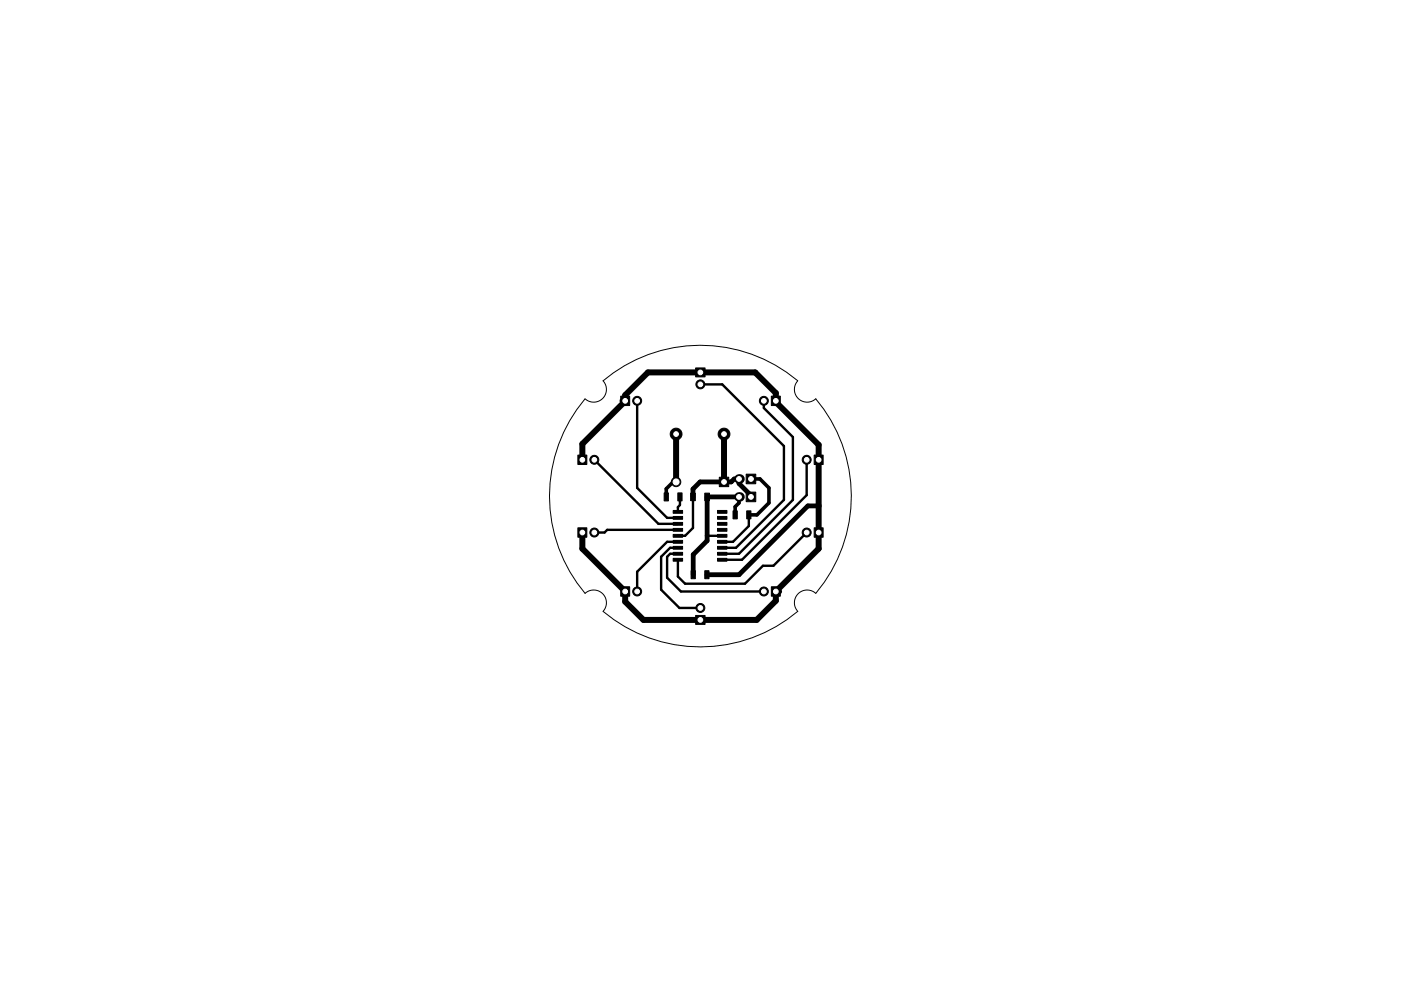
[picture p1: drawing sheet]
<svg xmlns="http://www.w3.org/2000/svg" width="297mm" height="210mm" viewBox="0 0 297 210" stroke-linecap="round" stroke-linejoin="round" font-family="sans-serif">
<path d="M124 84.6a2.7 2.7 0 0 0 3.8-.1 2.7 2.7 0 0 0 .1-3.7 32 32 0 0 1 41.2 0 2.7 2.7 0 0 0 .1 3.7 2.7 2.7 0 0 0 3.8 .1 32 32 0 0 1 0 41.3 2.7 2.7 0 0 0-3.8 .1 2.7 2.7 0 0 0-.1 3.7 32 32 0 0 1-41.2 0 2.7 2.7 0 0 0-.1-3.7 2.7 2.7 0 0 0-3.8-.1 32 32 0 0 1 0-41.3" fill="none" stroke="#000" stroke-width=".21"/>
<g fill="#000" stroke="#000" stroke-width=".21">
<path d="M147.5 78.1h2v1.9h-2zM122.5 96.6h1.9v2h-1.9zM131.6 84h1.9v2h-1.9zM163.5 84h1.9v2h-1.9zM172.6 96.6h1.9v2h-1.9zM122.5 112h1.9v2h-1.9zM140.8 104.6h.9v1.7h-.9zM143.7 104.6h.9v1.7h-.9zM142.7 118.5h2v.6h-2zM142.7 117.2h2v.6h-2zM142.7 115.9h2v.6h-2zM142.7 114.7h2v.6h-2z"/>
<path d="M142.7 113.4h2v.6h-2zM142.7 112.1h2v.6h-2zM142.7 110.8h2v.6h-2zM142.7 109.6h2v.6h-2zM142.7 108.3h2v.6h-2zM146.4 104.6h1v1.6h-1zM149.4 104.6h1v1.6h-1zM152.5 101.3h2v1.9h-2zM152.1 108.3h2v.6h-2zM152.1 109.6h2v.6h-2zM152.1 110.8h2v.6h-2zM152.1 112.1h2v.6h-2z"/>
<path d="M152.1 113.4h2v.6h-2zM152.1 114.7h2v.6h-2zM152.1 115.9h2v.6h-2zM152.1 117.2h2v.6h-2zM152.1 118.5h2v.6h-2zM155.4 108.4h.9v1.7h-.9zM158.2 104.4h2v2h-2zM158.2 100.6h2v2h-2zM158.3 108.4h.9v1.7h-.9zM172.6 112h1.9v2h-1.9zM131.6 124.5h1.9v2h-1.9zM146.5 121.1h.9v1.7h-.9z"/>
<path d="M147.5 130.6h2v1.9h-2zM149.4 121.1h.9v1.7h-.9zM163.5 124.5h1.9v2h-1.9z"/>
<circle cx="126" cy="97.6" r=".95"/>
<circle cx="135.1" cy="85" r=".95"/>
<circle cx="143.3" cy="92.1" r="1.25"/>
<circle cx="148.5" cy="81.6" r=".95"/>
<circle cx="153.5" cy="92.1" r="1.25"/>
<circle cx="162" cy="85" r=".95"/>
<circle cx="171" cy="97.6" r=".95"/>
<circle cx="126" cy="113" r=".95"/>
<circle cx="143.3" cy="102.2" r="1"/>
<circle cx="171" cy="113" r=".95"/>
<circle cx="135.1" cy="125.5" r=".95"/>
<circle cx="148.5" cy="129" r=".95"/>
<circle cx="162" cy="125.5" r=".95"/>
</g>
<g fill="#000">
<circle cx="156.7" cy="101.6" r="1.02"/>
<circle cx="156.7" cy="105.4" r="1.02"/>
</g>
<path d="M146.9 105.4v-1.6l1.5-1.6h6.6l.7-.6h1v1l2.5 2.5v.3M156.7 105.4h-6.8v9.3l-2.9 3v4.2M173.6 107.3h-2.3l-14.6 14.6h-6.8" fill="none" stroke="#000" stroke-width="1"/>
<g fill="none" stroke="#000" stroke-width=".51">
<path d="M126 97.6l13.6 13.5h4.1M135.1 85v18.5l6.3 6.4h2.3M148.5 81.6h4.6l13.1 13v11.5l-10.2 10.1h-2.9M162 85v1.6l6.1 6.1v13.4l-11.4 11.4h-3.6M171 97.6v7.4l-13.7 13.8h-4.2M143.7 116.2h-1.6l-1.9 1.9v7l3.8 3.9h4.5M143.7 117.5h-1.6l-.7 .6v4.5l3 2.9h17.6M143.7 115h-2.3l-6.3 6.3v4.2M143.7 112.4h-15l-.5 .6h-2.2M144.2 105.4v1.8l-.5 .4v1M146.9 105.4v6.6l-1.6 1.7h-1.6M149.9 113.7h3.2"/>
<path d="M158.8 109.2v2.4l-3.4 3.4h-2.3M171 113l-7 7h-2.2l-3.8 3.8h-12.7l-1.6-1.5v-3.5"/>
</g>
<path d="M123.5 97.6v-3.4l9.1-9.1v-1.3l4.8-4.8h22.7l4.4 4.4v1.9l9.1 9.1v22l-9.1 9.1M132 85h.6M143.3 92.1v10.1M153.5 92.1v10.1M123.5 113v3.4l9.1 9.1v2.2l3.8 3.8h24l4.1-4v-2M164.5 125.5h.7" fill="none" stroke="#000" stroke-width="1.3"/>
<path d="M143.3 102.2h-.6l-1.4 1.5v1.7M156.7 105.4v1.3l-.8 .8v1.7M159.2 101.6h1.9l1.9 1.9v3.2l-2.5 2.5h-1.7M173.6 107.3h-2.3l-14.6 14.6" fill="none" stroke="#000" stroke-width=".76"/>
<g fill="#fff" stroke="#fff" stroke-width=".21">
<circle cx="132.6" cy="85" r=".5"/>
<circle cx="135.1" cy="85" r=".5"/>
<circle cx="123.5" cy="113" r=".5"/>
<circle cx="126" cy="113" r=".5"/>
<circle cx="143.3" cy="92.1" r=".5"/>
<circle cx="153.5" cy="92.1" r=".5"/>
<circle cx="148.5" cy="79" r=".5"/>
<circle cx="148.5" cy="81.6" r=".5"/>
<circle cx="164.5" cy="85" r=".5"/>
<circle cx="162" cy="85" r=".5"/>
<circle cx="173.6" cy="97.6" r=".5"/>
<circle cx="171" cy="97.6" r=".5"/>
<circle cx="173.6" cy="113" r=".5"/>
<circle cx="171" cy="113" r=".5"/>
<circle cx="164.5" cy="125.5" r=".5"/>
<circle cx="162" cy="125.5" r=".5"/>
<circle cx="148.5" cy="131.5" r=".5"/>
<circle cx="148.5" cy="129" r=".5"/>
<circle cx="132.6" cy="125.5" r=".5"/>
<circle cx="135.1" cy="125.5" r=".5"/>
<circle cx="123.5" cy="97.6" r=".5"/>
<circle cx="126" cy="97.6" r=".5"/>
<circle cx="143.3" cy="102.2" r=".63"/>
<circle cx="153.5" cy="102.2" r=".5"/>
<circle cx="159.2" cy="105.4" r=".51"/>
<circle cx="156.7" cy="105.4" r=".51"/>
<circle cx="159.2" cy="101.6" r=".51"/>
<circle cx="156.7" cy="101.6" r=".51"/>
</g>
</svg>
